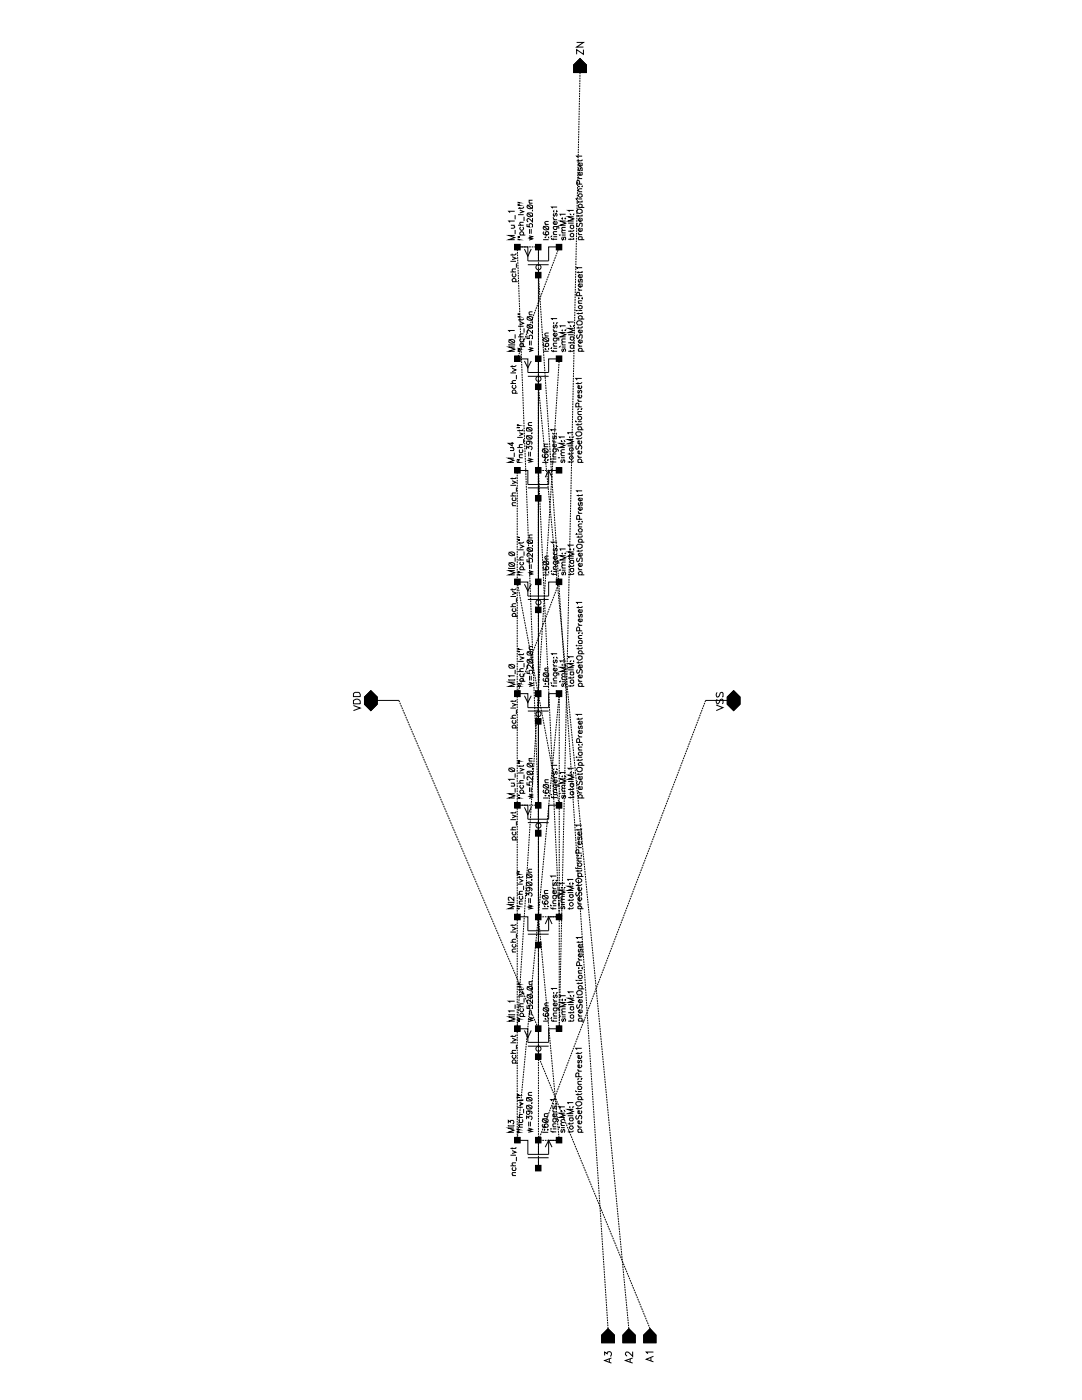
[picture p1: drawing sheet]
<svg xmlns="http://www.w3.org/2000/svg" width="216mm" height="279mm" viewBox="0 0 216 279" stroke-linecap="round" stroke-linejoin="round" font-family="sans-serif">
<g fill="none" stroke="#000" stroke-width=".2">
<path d="M115.1 8.5h1.3l-1.3 .9h1.3M115.7 11.7l1.3 1.3v1.5h-2.5v-1.5zM116.4 9.9v.9l-1.3-.9v.9M106.3 40h-.7v.4l.1 .2M115 39.7h.1zM115.4 37.3h.2zM115.4 35.2v.2l.3 .2M115.4 31.9v.4M115.4 39.7h.8M115.4 38.3h.8M115.4 35.6h.8M115.6 38.7h.4l.2 .2v.3a.39 .39 0 0 1-.6 .1 .39 .39 0 0 1 0-.6z"/>
<path d="M115.6 33.4l-.2 .3 .1 .3h.2l.1-.5h.4v.5h-.2M115.7 36.7l-.1-.6-.4-.1-.1 .7h1.1M116 34.4l.2 .1v.4l-.2 .1h-.4l-.2-.5 .3-.1v.6M116 32.5l.2 .1v.4a.38 .38 0 0 1-.6 .1 .38 .38 0 0 1 .1-.6v.7M116.1 37.3l.1-.1zM116.2 37.7h-.5l-.3 .1 .3 .5M116.2 31.8l-.2 .3h-.9M116.2 31.2h-1.1l.1 .2M101.9 54.3h1.1M101.9 52.2h1.1M101.9 45h.8M102.2 51.2l.8 .4-.8 .2"/>
<path d="M102.2 56.2h1.1M102.2 50.6v.4M102.4 56.2a.37 .37 0 0 1-.1-.5 .37 .37 0 0 1 .6 0 .37 .37 0 0 1-.1 .5M102.4 54.6a.37 .37 0 0 0-.1 .6 .37 .37 0 0 0 .6 0 .37 .37 0 0 0-.1-.6M102.4 45l.3 .4-.3 .2h-.5M102.7 48.8h1.1v1.1h-1.1zM102.7 47h-1.2l1.2 .4-1.2 .4h1.2M102.7 44.1h-1.2l.3 .3M102.7 42.2h-1.2l.3 .2M102.8 42.9v.9M102.8 45.9v.8M103 53.7h-.7l-.1 .2 .2 .4"/>
<path d="M103 50.5v.2l-.3 .2h-.8M103 52.6v.8M103.2 49.3h2.1v2.8h4.2v-2.8h2.1M103.4 47.8h.3M103.4 47.3h.3M103.4 40.9l.3 .1M103.4 40.4l.3 .1M103.4 45h1.1M103.4 42.8h1.1M103.7 41.9l.8 .3-.8 .3M103.7 46.9h1.1M103.7 41.3v.4"/>
<path d="M103.9 46.9a.37 .37 0 0 1-.1-.5 .37 .37 0 0 1 .6 0 .37 .37 0 0 1-.1 .5M103.9 45.3a.37 .37 0 0 0-.1 .6 .37 .37 0 0 0 .6 0 .37 .37 0 0 0-.1-.6M104.5 44.4h-.7l-.1 .3 .3 .3M104.5 41.2v.2l-.3 .2h-.8M104.6 43.3v.8M104.6 49.7l.7 1.4 .7-1.4M105.2 44.7v.5l.5 .1v-.6l.3-.1 .3 .2v.4l-.2 .2M105.2 42.5l1.1 .8M105.2 40.9l1.1 .8M105.2 41.1l.5-.2 .4 .1 .2 .1v.4a.56 .56 0 0 1-.7 .2 .56 .56 0 0 1-.4-.6zM105.3 52.8h4.2M105.4 42.5h.7l.2 .2v.4a.56 .56 0 0 1-.7 .2 .56 .56 0 0 1-.4-.6z"/>
<path d="M105.6 47.1l.7 .1-.7 .3 .7 .2-.7 .2M105.6 40.6h.7M105.7 45.7v1M106 45.7v1M106.3 43.5v.8l-.8-.7-.3 .3v.3l.2 .1M106.3 42l-.1 .1zM106.8 54.4h1.1v1.1h-1.1zM106.8 48.8h1.1v1.1h-1.1zM107.4 49.3v2.8M107.4 53.9v1M108.4 47.8h1.1M108.4 45.1l1.1 .8"/>
<path d="M108.5 45.3l.4-.2 .4 .1 .2 .1v.4a.56 .56 0 0 1-.7 .2 .56 .56 0 0 1-.3-.6zM108.5 46.2v.1a.51 .51 0 0 0 .4 .6 .51 .51 0 0 0 .6-.5l-.2-.2h-.3l-.2 .4 .3 .3M108.7 47.3h.2zM108.7 44.8h.8M109.4 47.3l.1 .1zM109.5 44.2h-.5l-.3 .2 .3 .4M110.1 47.5v.3h1.1M110.1 47.2h-.1zM110.4 45.2h1l.1 .4M110.4 43.3l.1 .4 .2 .2M110.4 46.8h.8M110.4 47.6v.3"/>
<path d="M110.4 47.2h.8M110.4 43.9h.8M110.5 42.1v.1zM110.6 45.2l-.2 .2 .2 .4h.4l.2-.2-.2-.4M110.6 42.6l-.2 .2 .2 .4 .3-.6 .2 .1 .1 .2-.2 .3M111 48.8h1.1v1.1h-1.1zM111 44.2l.2 .2-.2 .4h-.4l-.2-.4 .3-.2v.6M111.1 42.1v.1zM111.2 46.2h-.7l-.1 .3 .3 .3M111.2 41.3h-1.1l.1 .3M111.7 46.9l.1 .1zM112.1 46.9h.8"/>
<path d="M112.1 46.5h.8M112.2 43.5v.2zM112.3 47.3l-.2 .2 .2 .4 .2-.6h.3l.1 .4-.2 .2M112.7 43.6h.2zM112.9 46h-.7l-.1 .2 .2 .3M112.9 45.4h-.7l-.1 .2 .2 .4M112.9 44.1h-1.1l1.1 .4-1.1 .5h1.1M112.9 42.8h-1.1l.1 .2M113.4 44.5h1.1M113.8 46.7l.2-.1 .4 .1v.5h-.4l-.2-.1zM113.8 42.8h.1zM113.8 46v.3"/>
<path d="M113.8 47.6v.3M113.8 45h.7M114 45l-.2 .1v.4l.2 .1 .5-.1-.1-.5M114.4 42.8h.1zM114.5 47.5v.3h-1.1M114.5 45.9l-.2 .2h-.9M114.5 43.3h-1.1l1.1 .4-1.1 .4h1.1M114.5 42h-1.1l.2 .2M115.2 44.5l-.1 .3 .1 .4 .4-.2 .1-.5 .5 .1v.5l-.2 .1M115.2 41.8h.8l.2 .2v.4a.64 .64 0 0 1-.7 .2 .64 .64 0 0 1-.4-.5zM115.4 46.4l.2 .4h.1M115.4 57.5l.2 .4h.1"/>
<path d="M115.4 47.8h1.2M115.4 46.8h.8M115.4 40.1v.4M115.4 42.9v.4M115.4 54.2v.3M115.4 41.4h1.2M115.4 57.9h.8M115.5 59.4v.2zM115.6 47.8l-.2-.1 .2-.5 .6 .1v.5h-.2M115.6 41.4a.4 .4 0 0 1 0-.6 .4 .4 0 0 1 .6 .1v.3l-.2 .2M115.6 55.7l-.2 .3 .1 .3h.2l.1-.5h.4v.5h-.2M115.7 59l-.1-.7h-.5v.7h1.1"/>
<path d="M116 45.6h.2v.5a.38 .38 0 0 1-.6 .1 .38 .38 0 0 1 .1-.6v.6M116 43.5l.2 .2v.3a.38 .38 0 0 1-.6 .1 .38 .38 0 0 1 .1-.6v.7M116 56.6l.2 .1v.4a.38 .38 0 0 1-.6 .1 .38 .38 0 0 1 .1-.6v.7M116 54.8l.2 .1v.4a.38 .38 0 0 1-.6 .1 .38 .38 0 0 1 .1-.6v.7M116.2 42.8v.3h-1.1M116.2 40v.3h-1.1M116.2 59.4v.2zM116.2 54.1v.3h-1.1M116.2 53.4h-1.1l.1 .3M101.5 68.8h1.2M101.5 68.7v.2M101.5 67.7l1.2 .8"/>
<path d="M101.6 67.9a.56 .56 0 0 1 .7-.2 .56 .56 0 0 1 .3 .6 .56 .56 0 0 1-.7 .2 .56 .56 0 0 1-.3-.6zM101.9 76.5h1.1M101.9 74.4h1.1M102.2 73.5l.8 .3-.8 .4M102.2 72.9v.4M102.2 78.5h1.1M102.4 78.5a.37 .37 0 0 1-.1-.6 .37 .37 0 0 1 .6 0 .37 .37 0 0 1-.1 .6M102.4 76.9a.37 .37 0 0 0-.1 .5 .37 .37 0 0 0 .6 0 .37 .37 0 0 0-.1-.5M102.7 71h1.1v1.1h-1.1zM102.7 69.3h-1.2l1.2 .4-1.2 .4h1.2M102.7 66h-1.2l.3 .2M102.7 68.7v.2"/>
<path d="M102.8 66.7v.9M103 75.9h-.6l-.2 .2 .2 .4M103 72.9l-.3 .3h-.8M103 74.8v.9M103.2 71.6h2.1v2.7h4.2v-2.7h2.1M103.4 70.1h.3M103.4 69.6l.3 .1M103.4 63.2h.3M103.4 62.7h.3M103.4 67.2h1.1M103.4 65.1h1.1M103.7 64.2l.8 .3-.8 .4"/>
<path d="M103.7 63.6v.4M103.7 69.2h1.1M103.9 69.2a.37 .37 0 0 1-.1-.6 .37 .37 0 0 1 .6 0 .37 .37 0 0 1-.1 .6M103.9 67.6a.37 .37 0 0 0-.1 .5 .37 .37 0 0 0 .6 0 .37 .37 0 0 0-.1-.5M104.5 66.6h-.5l-.3 .2 .3 .4M104.5 63.6l-.3 .2h-.8M104.6 65.5v.9M104.6 72.1l.7 1.3 .7-1.3M105.2 67v.6h.5l-.1-.5 .2-.2 .5 .2v.5h-.2M105.2 64.8l1.1 .7M105.2 63.2l1.1 .7M105.2 64.9l.5-.1 .4 .1h.2v.5a.56 .56 0 0 1-.7 .2 .56 .56 0 0 1-.4-.7z"/>
<path d="M105.2 63.3l.5-.1h.4l.2 .1v.5a.56 .56 0 0 1-.7 .1 .56 .56 0 0 1-.4-.6zM105.3 75.1h4.2M105.6 69.3l.7 .2-.7 .3 .7 .1-.7 .3M105.6 62.8h.7M105.7 68v.9M106 68v.9M106.3 65.9v.6l-.8-.6-.3 .1v.3l.2 .2M106.3 64.3v.1zM106.3 62.2l-.7 .1v.4l.1 .1M106.8 76.6h1.1v1.1h-1.1zM106.8 71h1.1v1.1h-1.1zM107.4 71.6v2.7"/>
<path d="M107.4 76.2v.9M108.4 70.1h1.1M108.4 67.4l1.1 .8M108.5 67.6l.4-.2 .4 .1 .2 .1v.4a.56 .56 0 0 1-.7 .2 .56 .56 0 0 1-.3-.6zM108.5 68.5v.1a.51 .51 0 0 0 .4 .6 .51 .51 0 0 0 .6-.5l-.2-.2h-.3a.37 .37 0 0 0-.2 .4 .37 .37 0 0 0 .3 .3M108.7 67.1h.8M108.8 69.6l.1 .1h-.2zM109.5 69.6l-.1 .1zM109.5 66.5h-.5l-.3 .1 .3 .5M110.1 69.8l.1 .3h1M110.1 69.4l-.1 .1zM110.4 67.5l1.1 .1v.4"/>
<path d="M110.4 65.7v.2l.3 .2M110.4 64.4l.1 .1zM110.4 69.8v.5M110.4 69.1h.8M110.4 69.5h.8M110.4 66.1h.8M110.6 67.5l-.2 .1 .2 .5 .5-.1 .1-.4-.2-.1M110.6 64.9l-.2 .2 .1 .3h.2l.2-.5 .3 .2-.2 .3M111 71h1.1v1.1h-1.1zM111 66.5a.36 .36 0 0 1 .1 .5 .36 .36 0 0 1-.5 0 .36 .36 0 0 1 .1-.5v.6M111.1 64.4h.1M111.2 68.5h-.7l-.1 .3 .3 .3"/>
<path d="M111.2 63.6h-1.1l.1 .2M111.8 69.2l-.1 .1zM112.1 65.9l.1 .1zM112.1 69.3h.8M112.1 68.8h.8M112.3 69.6l-.2 .2 .1 .3h.2v-.3l.3-.2 .2 .2-.2 .4M112.7 65.9h.2zM112.9 68.2h-.7l-.1 .3 .2 .3M112.9 67.6h-.7l-.1 .4 .2 .2M112.9 66.4h-1.1l1.1 .4-1.1 .4h1.1M112.9 65h-1.1l.1 .3M113.4 66.8h1.1"/>
<path d="M113.8 69l.2-.2 .4 .1 .1 .5h-.7zM113.8 65l.1 .1zM113.8 68.2v.4M113.8 69.8v.5M113.8 67.2h.7M114 67.2l-.2 .2v.3l.2 .2 .5-.2-.1-.5M114.4 65.1l.1-.1zM114.5 69.8l-.2 .3h-.9M114.5 68.2v.2h-1.1M114.5 65.5h-1.1l1.1 .5-1.1 .4h1.1M114.5 64.3h-1.1l.2 .2M115 62h.1z"/>
<path d="M115.2 66.8l-.1 .3 .1 .5 .4-.3 .1-.5 .5 .1v.5l-.2 .2M115.2 64.1h.8l.2 .2v.4l-.3 .2h-.6l-.2-.4zM115.3 79.7v.2l.3 .2M115.3 76.3v.4M115.4 68.7l.2 .4h.1M115.4 62.4v.3M115.4 65.2v.3M115.4 70.1h1.2M115.4 69.1h.8M115.4 63.7h1.2M115.4 62h.8M115.4 60.5h.8"/>
<path d="M115.5 61.1l.2-.1 .5 .1v.4a.38 .38 0 0 1-.5 .1 .38 .38 0 0 1-.2-.5zM115.5 77.9l-.2 .1v.4l.2 .1 .2-.4 .2-.2 .2 .2-.2 .4M115.6 70.1l-.2-.2 .2-.4h.4l.2 .2v.3l-.2 .1M115.6 63.7a.4 .4 0 0 1 0-.6 .4 .4 0 0 1 .6 .1v.4l-.2 .1M115.9 78.8l.2 .2-.2 .4h-.4l-.2-.2v-.3l.3-.1v.6M115.9 77l.2 .1-.2 .5h-.4l-.2-.2v-.4h.3v.6M116 67.8l.2 .2v.3a.38 .38 0 0 1-.6 .1 .38 .38 0 0 1 .1-.6v.7M116 65.9l.2 .1v.3a.37 .37 0 0 1-.6 .1 .37 .37 0 0 1 0-.5h.1v.6M116.1 76.3l-.3 .2h-.9M116.1 75.5h-1.2l.2 .4M116.2 65.1v.3h-.2h-.9M116.2 62.3v.3h-1.1"/>
<path d="M116.2 60l-.8 .1 .1 .4h.2M101.8 89.3h.7M101.9 99h1.1M101.9 96.9h1.1M102.2 95.9l.8 .4-.8 .2M102.2 88.2v.8l-.8-.5h1.1M102.2 95.3v.4M102.3 89.3l.2 .3-.1 .3h-.6M102.4 99.3l-.2 .2 .2 .4 .5-.1 .1-.3-.2-.2M102.5 91.4h-1.1l1.1 .5-1.1 .4h1.1M102.6 90.3v.9M102.7 93.3h1.1v1.1h-1.1z"/>
<path d="M103 98.4h-.7l-.1 .2 .2 .4M103 95.2l-.1 .3h-1M103 97.3v.8M103.2 93.9h2.1v2.8h4.2v-2.8h2.1M103.2 89.3h1.1M103.2 87.3h1.1M103.3 92.2l.3 .1M103.3 91.8h.3M103.3 85.3h.3M103.3 84.8l.3 .1M103.6 86.4l.7 .2-.7 .4M103.6 91.4h.7"/>
<path d="M103.6 85.8v.3M103.7 89.7v.6h.4l.2-.1v-.4l-.2-.1M104.3 90.8h-.7v.4l.2 .2M104.3 88.7l-.7 .1v.4l.2 .1M104.3 85.7v.2h-1.1M104.5 87.6v.9M105.1 89.7v-.6l.4 .3 .1-.3h.4l.2 .4-.3 .2M105.1 87h.8h.2l.1 .4-.3 .2h-.7l-.1-.1zM105.1 85.5l.1-.2h.7l.3 .5-.3 .2h-.7l-.1-.1zM105.1 87l1.1 .6M105.1 85.3l1.1 .7M105.3 97.4h4.2"/>
<path d="M105.4 91.4l.8 .3-.8 .2 .8 .2-.8 .2M105.4 88.1a.34 .34 0 0 1 .3 .5 .34 .34 0 0 1-.6 0l.1-.5h.7l.3 .2-.2 .3M105.4 84.9h.8M105.5 90.2v.9M105.8 90.2v.9M106 86.4h.2zM106.2 84.3l-.7 .1-.1 .3 .2 .2M106.8 98.9h1.1v1.1h-1.1zM106.8 93.3h1.1v1.1h-1.1zM107.4 93.9v2.8M107.4 97.4v2.1M108.2 92.3h1.2"/>
<path d="M108.2 89.6l1.2 .7M108.3 89.7l.2-.1h.6l.2 .1a.57 .57 0 0 1-.4 .7 .57 .57 0 0 1-.7-.4zM108.4 90.7l-.1 .1a.57 .57 0 0 0 .4 .6 .57 .57 0 0 0 .7-.4 .38 .38 0 0 0-.3-.4 .38 .38 0 0 0-.5 .3 .38 .38 0 0 0 .4 .5M108.6 91.8h.1M108.6 89.2h.8M108.8 95.2l.7-1.3 .7 1.3M109.2 91.8h.2zM109.4 88.6h-.8v.5l.2 .1M109.9 91.9l.1 .3h1M109.9 91.7h.1M110.3 89.6h.9l.2 .2-.1 .3M110.3 87.8l.1 .4h.2"/>
<path d="M110.3 86.5l.1 .1zM110.3 92v.4M110.3 91.6h.7M110.3 91.2h.7M110.3 88.2h.7M110.4 89.6l-.1 .5 .3 .2 .4-.2v-.4l-.2-.1M110.4 87v.6l.2-.1 .1-.5h.3v.5l-.2 .1M110.8 88.6l.2 .1v.4l-.3 .1-.4-.1v-.4l.3-.1v.6M111 93.3h1.1v1.1h-1.1zM111 90.6l-.7 .1v.3l.2 .2M111 86.5l-.1 .1zM111 85.8h-1.1l.3 .2"/>
<path d="M111.5 91.4h.1zM111.9 91.4h.8M111.9 90.9h.8M112 88l.1 .1h-.2zM112.1 91.8l-.2 .1 .1 .4 .3-.1 .1-.4h.2l.1 .3-.2 .2M112.6 88l.1 .1zM112.7 90.3h-.5l-.3 .2 .3 .4M112.7 89.7h-.5l-.3 .2 .3 .4M112.7 88.5h-1.1l1.1 .4-1.1 .4h1.1M112.7 87.2h-1.1l.2 .3M113.3 89h1.1M113.6 87.2l.1 .1z"/>
<path d="M113.6 90.3v.5M113.6 92v.4M113.6 89.4h.8M113.8 91h.4a.37 .37 0 0 1 .1 .6 .37 .37 0 0 1-.6 0 .37 .37 0 0 1 .1-.6zM113.8 89.4l-.2 .2 .2 .4 .5-.1 .1-.3-.2-.2M114.3 87.2h.1M114.4 91.9l-.1 .3h-1M114.4 90.3l-.3 .3h-.8M114.4 87.7h-1.1l1.1 .4-1.1 .5h1.1M114.4 86.4h-1.1l.2 .2M114.9 86.4l.2-.2h.6a.43 .43 0 0 1 .4 .5 .43 .43 0 0 1-.5 .3h-.5zM114.9 84.1v.1z"/>
<path d="M115.1 88.9l-.2 .3 .2 .5 .3-.2 .2-.5 .1-.1h.2l.2 .3-.2 .5M115.3 90.8v.3l.3 .2M115.3 81.6h.1M115.3 92.3h1.1M115.3 91.3h.8M115.3 84.5v.4M115.3 87.4v.3M115.3 85.8h1.1M115.3 84.2h.8M115.3 82.7h.8M115.3 80.1h.8M115.4 98.7v.4"/>
<path d="M115.5 92.3l-.2-.1v-.4a.39 .39 0 0 1 .6-.1 .39 .39 0 0 1 0 .6M115.5 85.8l-.2-.1v-.4l.2-.1h.4l.2 .2-.2 .4M115.5 81.2v-.7h-.5l-.1 .7h1.2M115.9 90l.2 .2-.2 .4h-.4l-.2-.2v-.3l.3-.1v.6M115.9 88a.4 .4 0 0 1 0 .6 .4 .4 0 0 1-.6-.1v-.4l.3-.1v.6M115.9 81.6h.2zM116 99.4l.2 .1v.3a.37 .37 0 0 1-.6 .2 .37 .37 0 0 1 0-.6h.1v.6M116.1 87.3l-.3 .2h-.9M116.1 84.5l-.3 .3h-.9M116.1 82.1l-.8 .1v.3l.2 .2M116.2 98.6v.3h-1.1M116.2 98h-1.1l.1 .2"/>
<path d="M101.5 113.3v.2M101.5 113.5h1.2M101.5 112.3l1.2 .7M101.5 110.2l1.2 .7M101.6 112.4a.56 .56 0 0 1 .7-.2 .56 .56 0 0 1 .3 .7l-.2 .1h-.6l-.3-.3zM101.6 110.3a.56 .56 0 0 1 .7-.2 .56 .56 0 0 1 .3 .6 .56 .56 0 0 1-.7 .2 .56 .56 0 0 1-.3-.6zM101.9 119h1.1M102.2 118l.8 .4-.8 .3M102.2 117.4v.5M102.2 100.9h.8M102.7 115.6h1.1v1.1h-1.1zM102.7 113.9h-1.2l1.2 .4-1.2 .4h1.2"/>
<path d="M102.7 113.3v.2M102.8 111.3v.8M103 117.4l-.3 .3h-.8M103 100.3h-.7l-.1 .4 .2 .2M103 119.4v.8M103.2 116.2h2.1v2.8h4.2v-2.8h2.1M103.4 114.6l.3 .1M103.4 114.1l.3 .1M103.4 107.8h.3M103.4 107.3h.3M103.4 111.8h1.1M103.4 109.7h1.1"/>
<path d="M103.7 108.7l.8 .4-.8 .3M103.7 108.2v.3M103.7 113.7h1.1M103.9 113.7l-.2-.2 .2-.4h.4l.2 .3-.2 .3M103.9 112.2a.34 .34 0 0 0 0 .5 .34 .34 0 0 0 .4 0 .34 .34 0 0 0 0-.5M104.5 111.2h-.5l-.3 .1 .3 .5M104.5 108.1l-.3 .3h-.8M104.6 110.1v.8M104.6 116.6l.7 1.3 .7-1.3M105.2 111.6v.5l.5 .1-.1-.6 .4-.2 .3 .2v.5l-.2 .1M105.2 109.3l1.1 .8M105.2 107.8l1.1 .7"/>
<path d="M105.2 109.5l.5-.2 .4 .1 .2 .1v.4a.56 .56 0 0 1-.7 .2 .56 .56 0 0 1-.4-.6zM105.2 107.9l.9-.1 .2 .1v.4l-.2 .2h-.7l-.2-.3zM105.3 119.6h4.2M105.6 113.9l.7 .2-.7 .2 .7 .3-.7 .1M105.6 107.4h.7M105.7 112.6v.9M106 112.6v.9M106.2 108.9l.1 .1zM106.3 110.4v.8l-.8-.8-.3 .3v.3l.2 .1M106.3 106.8h-.7v.4l.1 .2M106.8 115.6h1.1v1.1h-1.1zM107.4 116.2v2.8"/>
<path d="M108.4 112.3l.2-.3h.7l.2 .2v.4l-.9 .1-.1-.1zM108.4 114.7h1.1M108.4 112l1.1 .7M108.5 113.1l-.1 .4 .2 .2h.7l.2-.2v-.3a.34 .34 0 0 0-.6 0 .34 .34 0 0 0 .2 .5M108.7 111.6h.8M108.8 114.1v.2zM109.5 114.1v.2zM109.5 111h-.5l-.3 .2 .3 .4M110 114h.1v.1zM110.1 114.4l.1 .2h1M110.4 112h.9l.2 .2v.3M110.4 110.2v.2l.3 .3"/>
<path d="M110.4 114.4v.4M110.4 114h.8M110.4 113.6h.8M110.4 110.7h.8M110.5 109l-.1 .1zM110.6 112a.37 .37 0 0 0-.1 .6 .37 .37 0 0 0 .6 0 .37 .37 0 0 0-.1-.6M110.6 109.5l-.2 .1 .1 .4 .2-.1 .1-.4h.3l.1 .3-.2 .2M111 115.6h1.1v1.1h-1.1zM111 111a.36 .36 0 0 1 .1 .6 .36 .36 0 0 1-.6 0 .36 .36 0 0 1 .2-.6v.7M111.1 109l.1 .1zM111.2 113h-.5l-.3 .2 .3 .4M111.2 108.2h-1.1l.1 .3"/>
<path d="M111.7 113.8l.1-.1v.2zM112.1 110.4l.1 .1zM112.1 113.8h.8M112.1 113.4h.8M112.3 114.1l-.2 .3 .1 .3h.2l.2-.6 .3 .3-.2 .3M112.7 110.4h.2zM112.9 112.8h-.6l-.2 .1 .2 .5M112.9 112.2h-.6l-.2 .2 .2 .4M112.9 110.9h-1.1l1.1 .4-1.1 .5h1.1M112.9 109.6h-1.1l.1 .3M113.4 111.4h1.1M113.8 113.5h.6l.1 .5-.5 .1-.2-.1z"/>
<path d="M113.8 109.6v.1zM113.8 112.8v.3M113.8 114.4v.4M113.8 111.8h.7M114 111.8l-.2 .1v.4l.2 .1h.4v-.6M114.4 109.6h.1v.1zM114.5 114.4l-.2 .2h-.9M114.5 112.7v.2l-.2 .1h-.9M114.5 110.2h-1.1l1.1 .4-1.1 .4h1.1M114.5 108.8h-1.1l.2 .3M115 106.6h.1zM115.1 108.9l.2-.3h.6l.3 .2v.4a.6 .6 0 0 1-.7 .3 .6 .6 0 0 1-.4-.6z"/>
<path d="M115.2 111.3l-.1 .3 .1 .5 .3-.1 .3-.7 .4 .1v.6l-.2 .1M115.4 113.3v.2l.3 .2M115.4 104.1h.2zM115.4 102l.1 .4h.2M115.4 106.9v.4M115.4 109.7v.5M115.4 114.7h1.2M115.4 113.7h.8M115.4 108.2h1.2M115.4 106.6h.8M115.4 105.2h.8M115.4 102.4h.8"/>
<path d="M115.6 114.7a.4 .4 0 0 1 0-.6 .4 .4 0 0 1 .6 .1v.4l-.2 .1M115.6 108.2l-.2-.2 .2-.4h.4l.2 .2v.3l-.2 .1M115.6 105.6l.2-.1 .4 .2v.3l-.2 .2h-.4l-.2-.3zM115.6 100.3l-.2 .2 .2 .4 .1-.1 .1-.5h.4v.5l-.2 .1M115.7 103.6l-.1-.7h-.5v.7h1.1M116 112.4l.2 .1v.4l-.2 .1h-.4l-.2-.4 .3-.2v.6M116 110.4l.2 .1v.3l-.2 .2h-.4l-.2-.4 .3-.2v.6M116 101.2l.2 .1v.4a.38 .38 0 0 1-.6 .1 .38 .38 0 0 1 .1-.6v.7M116.1 104.1h.1zM116.2 109.7l-.2 .3h-.9M116.2 106.8v.3l-.2 .1h-.9M116.2 104.6h-.5l-.3 .1 .3 .5"/>
<path d="M70.5 139.8a.82 .82 0 0 1 1.4 .2v.5h-1.4zM70.7 138.3l.8-.1a.76 .76 0 0 1 .4 .8h-1.4v-.6zM72.7 139.1l1.3-1.3 1.3 1.3v1.4l-1.3 1.3-1.3-1.3zM74 137.8l1.3 1.3v1.4l-1.3 1.3-1.3-1.3v-1.4zM74 139.8h5.6M101.5 135.6v.2M101.5 135.7h1.2M101.5 132.6l1.2 .7M101.6 132.8a.56 .56 0 0 1 .7-.2 .56 .56 0 0 1 .3 .6l-.2 .1h-.6l-.3-.3zM101.9 121.1h1.1M102.2 139.8v.3M102.2 123h1.1"/>
<path d="M102.4 123l-.2-.1 .2-.5h.4l.2 .3-.2 .3M102.4 121.4a.37 .37 0 0 0-.1 .6 .37 .37 0 0 0 .6 0 .37 .37 0 0 0-.1-.6M102.7 137.8h1.1v1.2h-1.1zM102.7 136.1h-1.2l1.2 .5-1.2 .4h1.2M102.7 134.9h-1.2l.3 .2M102.7 135.6v.2M102.8 133.7v.8M103 120.5h-.6l-.2 .1 .2 .5M103 139.7l-.1 .3h-1M103.2 138.4h2.1v2.8h4.2v-2.8h2.1M103.4 136.9l.3 .1M103.4 136.4l.3 .1"/>
<path d="M103.4 130h.3M103.4 129.5l.3 .1M103.4 134h1.1M103.4 132h1.1M103.7 131.1l.8 .2-.8 .4M103.7 130.5v.3M103.7 136h1.1M103.9 136a.34 .34 0 0 1 0-.5 .34 .34 0 0 1 .4 0 .34 .34 0 0 1 0 .5M103.9 134.5l-.2 .1 .2 .4h.4l.2-.2-.2-.3M104.5 133.4h-.5l-.3 .2 .3 .4M104.5 130.4l-.1 .2h-1M104.6 132.3v.9"/>
<path d="M104.6 138.9l.7 1.3 .7-1.3M105.2 133.9v.5l.5 .1-.1-.6h.7v.5l-.2 .1M105.2 131.6l1.1 .7M105.2 130l1.1 .7M105.2 131.7l.5-.1 .4 .1h.2v.5l-.2 .1h-.7l-.2-.3zM105.4 130h.7l.2 .2v.4h-1.1v-.3zM105.6 136.1l.7 .3-.7 .2 .7 .2-.7 .2M105.6 129.6h.7M105.7 134.9v.9M106 134.9v.9M106.2 131.1l.1 .1zM106.3 132.7v.7l-.6-.6h-.5v.4l.2 .1"/>
<path d="M106.3 129l-.7 .1v.4l.1 .1M106.8 121.2h1.1v1.1h-1.1zM106.8 137.8h1.1v1.2h-1.1zM107.4 120.7v1.1M107.4 138.4v2.8M108.4 137h1.1M108.4 134.3l1.1 .7M108.5 135.4l-.1 .3 .2 .3 .9-.1v-.4a.34 .34 0 0 0-.6-.1 .34 .34 0 0 0 .2 .6M108.6 134.3h.7l.2 .2v.4a.56 .56 0 0 1-.7 .2 .56 .56 0 0 1-.3-.6zM108.7 133.9h.8M108.8 136.4v.2zM109.5 136.4v.2z"/>
<path d="M109.5 133.3h-.7l-.1 .3 .3 .3M110 136.3l.1 .1zM110.1 136.7l.1 .2h1M110.4 134.3h.9l.2 .2v.3M110.4 132.5v.2l.3 .2M110.4 136.7v.4M110.4 136.3h.8M110.4 135.9h.8M110.4 132.9h.8M110.5 131.2l-.1 .1zM110.6 134.3a.37 .37 0 0 0-.1 .5 .37 .37 0 0 0 .6 0 .37 .37 0 0 0-.1-.5M110.6 131.7l-.2 .2 .2 .4 .2-.6h.3l.1 .4-.2 .2"/>
<path d="M111 137.8h1.1v1.2h-1.1zM111 133.3a.35 .35 0 0 1 0 .5 .35 .35 0 0 1-.5 0 .35 .35 0 0 1 0-.5h.2v.6M111.1 131.2l.1 .1zM111.2 135.3h-.5l-.3 .2 .3 .4M111.2 130.5h-1.1l.1 .2M111.8 136v.1zM112.1 136.1h.8M112.1 135.6h.8M112.2 132.7l-.1 .1zM112.3 136.4l-.2 .3 .1 .3h.2l.2-.6 .3 .3-.2 .3M112.8 132.7l.1 .1h-.2zM112.9 135l-.7 .1-.1 .3 .2 .2"/>
<path d="M112.9 134.5h-.6l-.2 .1 .2 .4M112.9 133.2h-1.1l1.1 .4-1.1 .4h1.1M112.9 131.9h-1.1l.1 .3M113.4 133.7h1.1M113.8 131.9h.1M113.8 135v.5M113.8 136.7v.4M113.8 134.1h.7M114 135.7h.4v.6l-.4 .1-.2-.2v-.3zM114 134.1l-.2 .1v.4l.2 .1 .5-.1-.1-.5M114.4 131.9l.1 .1zM114.5 136.7l-.2 .2h-.9"/>
<path d="M114.5 135l-.2 .3h-.9M114.5 132.4h-1.1l1.1 .4-1.1 .5h1.1M114.5 131.1h-1.1l.2 .2M115 128.9h.1zM115.2 133.6l-.1 .3 .1 .5 .4-.2 .2-.6 .4 .2v.5l-.2 .1M115.2 131l.7-.1 .3 .2v.4a.53 .53 0 0 1-.8 .2 .53 .53 0 0 1-.2-.7zM115.4 135.6v.1l.3 .3M115.4 128l.4-.2 .4 .1v.5h-.6zM115.4 126.3h.2zM115.4 124.4v.1l.3 .3M115.4 121v.4M115.4 129.2v.4"/>
<path d="M115.4 132v.4M115.4 137h1.2M115.4 136h.8M115.4 130.5h1.2M115.4 128.9h.8M115.4 127.4h.8M115.4 124.8h.8M115.6 137a.4 .4 0 0 1 0-.6 .4 .4 0 0 1 .6 .1v.3l-.2 .2M115.6 130.5l-.2-.2 .2-.4h.4l.2 .1v.4l-.2 .1M115.6 122.6l-.2 .2 .2 .4 .1-.1 .1-.4h.4v.4l-.2 .1M115.7 125.9l-.1-.7-.4-.1-.1 .3v.5h1.1M116 134.7l.2 .1v.3l-.2 .2h-.4l-.2-.4 .3-.2v.6"/>
<path d="M116 132.7l.2 .1v.4a.38 .38 0 0 1-.6 .1 .38 .38 0 0 1 .1-.6v.6M116 123.5l.2 .1v.4a.37 .37 0 0 1-.6 .1 .37 .37 0 0 1 0-.6h.1v.6M116 121.7l.2 .1v.3l-.2 .2h-.4l-.2-.5 .3-.1v.6M116.1 126.3l.1 .1zM116.2 132l-.2 .2h-.9M116.2 129.2l-.2 .3h-.9M116.2 126.8h-.5l-.3 .2 .3 .4M116.2 121l-.2 .2h-.9M116.2 120.2h-1.1l.1 .4M140.8 139.8h5.6M143.1 139.5l-.2 .4 .2 .6 .4-.3 .2-.5 .2-.2 .4 .2v.6l-.2 .2M143.1 138.2l-.2 .3 .2 .6 .3-.1 .3-.7 .2-.1 .4 .1v.7l-.2 .1"/>
<path d="M146.4 137.8l1.3 1.3v1.4l-1.3 1.3-1.3-1.3v-1.4zM70.5 140.8l1.4 .5-1.4 .5M101.5 153.2l1.2 .8M101.6 153.4a.56 .56 0 0 1 .7-.2 .56 .56 0 0 1 .3 .6 .56 .56 0 0 1-.7 .2 .56 .56 0 0 1-.3-.6zM101.9 143.3h1.1M101.9 141.3h1.1M101.9 156.3h.8M102.2 140.4l.8 .2-.8 .4M102.2 145.3h1.1M102.4 145.3a.34 .34 0 0 1-.1-.5 .34 .34 0 0 1 .5 0 .34 .34 0 0 1 0 .5M102.4 143.8l-.2 .1 .2 .5h.4l.2-.3-.2-.3M102.4 156.3l.3 .3-.1 .3h-.7"/>
<path d="M102.7 158.4h-1.2l1.2 .4-1.2 .5h1.2M102.7 155.5h-1.2l.3 .3M102.8 154.3v.9M102.8 157.3v.9M103 142.7h-.6l-.2 .2 .2 .4M103 141.6v.9M103.4 159.2l.3 .1M103.4 158.7h.3M103.4 152.3h.3M103.4 151.8l.3 .1M103.4 156.3h1.1M103.4 154.3h1.1"/>
<path d="M103.7 153.3l.8 .3-.8 .3M103.7 152.7v.4M103.7 158.3h1.1M103.9 158.3a.37 .37 0 0 1-.1-.5 .37 .37 0 0 1 .6 0 .37 .37 0 0 1-.1 .5M103.9 156.7l-.2 .2 .2 .4h.4l.2-.2-.2-.4M104.5 155.8h-.7l-.1 .2 .3 .3M104.5 152.7l-.1 .2h-1M104.6 154.6v.8M105.2 156.1v.5l.5 .1v-.7h.4l.2 .2v.4l-.2 .1M105.2 153.9l1.1 .7M105.2 152.3l1.1 .8M105.2 154h1.1v.5l-.9 .1a.36 .36 0 0 1-.2-.6z"/>
<path d="M105.2 152.5l.2-.2h.7l.2 .2v.4a.56 .56 0 0 1-.7 .2 .56 .56 0 0 1-.4-.6zM105.3 141.9h4.2M105.6 158.5l.7 .2-.7 .2 .7 .2-.7 .2M105.6 151.9h.7M105.7 157.1v1M106 157.1v1M106.3 154.9v.8l-.7-.7h-.4v.4l.2 .2M106.3 153.4l-.1 .1zM106.3 151.4h-.7v.4l.1 .1M106.8 143.4h1.1v1.1h-1.1zM107.4 143v1M108.4 159.3h1.1"/>
<path d="M108.4 156.5l1.1 .8M108.5 156.7l.4-.2 .4 .1 .2 .1v.4a.56 .56 0 0 1-.7 .2 .56 .56 0 0 1-.3-.6zM108.5 157.6v.1a.56 .56 0 0 0 .3 .7 .56 .56 0 0 0 .7-.2v-.5a.37 .37 0 0 0-.6 .1 .37 .37 0 0 0 .2 .5M108.7 158.7h.2zM108.7 156.2h.8M109.4 158.7l.1 .1zM109.5 155.6h-.7l-.1 .3 .3 .3M110 158.6l.1 .1zM110.1 158.9v.3h1.1M110.4 156.6h1l.1 .5M110.4 154.8l.2 .4h.1M110.4 159v.3"/>
<path d="M110.4 158.6h.8M110.4 158.2h.8M110.4 155.2h.8M110.5 153.5l-.1 .1zM110.6 156.6a.34 .34 0 0 0-.1 .5 .34 .34 0 0 0 .5 0 .34 .34 0 0 0 0-.5M110.6 154l-.2 .2 .2 .4 .2-.6h.3l.1 .3-.2 .3M111 155.6l.2 .2-.2 .4h-.4l-.2-.4 .1-.2h.2v.6M111.1 153.5l.1 .1zM111.2 157.6h-.5l-.3 .1 .3 .5M111.2 152.7h-1.1l.1 .3M111.7 158.3l.1 .1zM112.1 158.3h.8"/>
<path d="M112.1 157.9h.8M112.2 154.9l-.1 .1zM112.3 158.7l-.2 .2 .2 .4 .2-.6h.3l.1 .4-.2 .2M112.7 155h.2zM112.9 157.3h-.6l-.2 .2 .2 .4M112.9 156.7h-.6l-.2 .2 .2 .4M112.9 155.4h-1.1l1.1 .5-1.1 .4h1.1M112.9 154.2h-1.1l.1 .2M113.4 156h1.1M113.8 154.2h.1M113.8 157.3v.4M113.8 159v.3"/>
<path d="M113.8 156.4h.7M114 158h.4v.6l-.4 .1-.2-.2v-.3zM114 156.4l-.2 .1v.4l.2 .2 .5-.2-.1-.5M114.4 154.2l.1 .1zM114.5 158.9v.3h-1.1M114.5 157.3l-.2 .3h-.9M114.5 154.7h-1.1l1.1 .4-1.1 .4h1.1M114.5 153.3h-1.1l.2 .3M115 151.1h.1zM115.1 153.3l.2-.1h.6l.3 .1v.5a.55 .55 0 0 1-.7 .2 .55 .55 0 0 1-.4-.7zM115.2 155.9l-.1 .3 .1 .4 .4-.1 .2-.6 .4 .1v.5l-.2 .1M115.4 157.8v.2l.3 .2"/>
<path d="M115.4 148.7h.2zM115.4 146.6v.2l.3 .3M115.4 143.3v.4M115.4 151.5v.4M115.4 154.3v.4M115.4 159.3h1.2M115.4 158.2h.8M115.4 152.7h1.2M115.4 151.1h.8M115.4 149.7h.8M115.4 147.1h.8M115.6 159.3a.4 .4 0 0 1 0-.6 .4 .4 0 0 1 .6 0v.5l-.2 .1"/>
<path d="M115.6 152.7a.33 .33 0 0 1-.1-.4 .33 .33 0 0 1 .5-.1l.2 .1v.4h-.2M115.6 150.1l.6 .1v.4a.39 .39 0 0 1-.6 .1 .39 .39 0 0 1 0-.6zM115.6 144.9l-.2 .2 .2 .4 .1-.1 .1-.5h.4v.5l-.2 .1M115.7 148.2l-.1-.7-.4-.1-.1 .3v.5h1.1M116 157l.2 .1v.4l-.2 .1h-.4l-.2-.5 .3-.1v.6M116 154.9l.2 .1v.4a.38 .38 0 0 1-.6 .1 .38 .38 0 0 1 .1-.6v.7M116 145.8l.2 .1v.3l-.2 .2h-.4l-.2-.4 .3-.2v.6M116 143.9l.2 .1v.4l-.2 .1h-.4l-.2-.4 .3-.2v.6M116.1 148.7l.1-.1zM116.2 154.3v.2h-1.1M116.2 151.5l-.2 .2h-.9M116.2 149.1h-.5l-.3 .2 .3 .4"/>
<path d="M116.2 143.3l-.2 .2h-.9M116.2 142.6h-1.1l.1 .2M142.9 140.7l1.4 .5-1.4 .6M101.9 165.6h1.1M101.9 163.6h1.1M102.2 162.6l.8 .3-.8 .3M102.2 162.1v.3M102.2 167.6h1.1M102.4 167.6a.37 .37 0 0 1-.1-.5 .37 .37 0 0 1 .6 0 .37 .37 0 0 1-.1 .5M102.4 166l-.2 .2 .2 .4h.4l.2-.2-.2-.4M102.5 179v.7l-.6-.6h-.4l-.1 .5 .3 .1M102.7 160.2h1.1v1.1h-1.1z"/>
<path d="M103 165.1h-.7l-.1 .3 .2 .2M103 162l-.1 .2h-1M103 163.9v.9M103.2 160.7h2.1v2.8h4.2v-2.8h2.1M103.2 178.5h1.1M103.2 176.4h1.1M103.3 174.4l.3 .1M103.3 174h.3M103.6 175.4l.7 .4-.7 .3M103.6 174.8v.5M103.7 178.8l-.1 .5 .3 .2 .4-.2v-.3l-.2-.2M104.3 179.8l-.7 .1v.4l.2 .1"/>
<path d="M104.3 177.9l-.7 .1v.3l.2 .2M104.3 174.8l-.2 .3h-.9M104.5 176.8v.8M104.6 161.1l.7 1.5 .7-1.5M105.1 178.8v-.6l.4 .4v-.4a.4 .4 0 0 1 .6 .1 .4 .4 0 0 1-.2 .6M105.1 176.2a.56 .56 0 0 1 .6-.2 .56 .56 0 0 1 .4 .6l-.4 .2-.5-.1-.1-.1zM105.1 174.6a.56 .56 0 0 1 .6-.2 .56 .56 0 0 1 .4 .6l-.4 .2-.5-.1-.1-.1zM105.1 176l1.1 .8M105.1 174.4l1.1 .8M105.3 164.2h4.2M105.4 177.1l.3 .4-.1 .3-.5-.1v-.4a.56 .56 0 0 1 .6-.2 .56 .56 0 0 1 .4 .6l-.1 .1M105.4 174.1h.8"/>
<path d="M105.5 179.2v1.1M105.8 179.2v1.1M106.1 175.5v.2zM106.2 173.5l-.7 .1-.1 .2 .2 .3M106.8 165.7h1.1v1.2h-1.1zM106.8 160.2h1.1v1.1h-1.1zM107.4 160.7v2.8M107.4 165.3v1M108.2 178.6l1.2 .8M108.3 178.8a.56 .56 0 0 1 .7-.2 .56 .56 0 0 1 .3 .6l-.2 .2h-.6l-.3-.3zM108.4 179.8l-.2 .3 .3 .3h.7a.37 .37 0 0 0 .1-.5 .37 .37 0 0 0-.6 0 .37 .37 0 0 0 .1 .5h.2M108.6 178.3h.8"/>
<path d="M109.4 177.7l-.8 .1v.3l.2 .2M110.3 178.7h.9l.2 .3-.1 .2M110.3 177v.2l.3 .2M110.3 175.7h.1M110.3 177.4h.7M110.4 178.7l-.1 .5 .3 .2 .4-.2v-.4l-.2-.1M110.4 176.1l-.1 .6h.3l.2-.6 .2 .1v.5h-.2M110.8 177.7l.2 .1v.4l-.3 .2-.4-.2v-.4l.3-.1v.7M110.9 175.7l.1 .1zM111 160.2h1.1v1.1h-1.1zM111 179.7l-.7 .1v.4l.2 .1M111 174.8h-1.1l.3 .3"/>
<path d="M111.9 177.1h.2zM112.6 177.1h.1M112.7 179.5h-.7l-.1 .3 .3 .3M112.7 178.9h-.5l-.3 .2 .3 .4M112.7 177.6h-1.1l1.1 .5-1.1 .4h1.1M112.7 176.3h-1.1l.2 .2M113.3 178.1h1.1M113.6 176.4l.1-.1v.1zM113.6 179.5v.3M113.6 178.6h.8M113.8 178.6a.34 .34 0 0 0 0 .5 .34 .34 0 0 0 .4 0 .34 .34 0 0 0 0-.5M114.3 176.3v.1z"/>
<path d="M114.4 179.4l-.1 .3h-1M114.4 176.9h-1.1l1.1 .4-1.1 .4h1.1M114.4 175.5h-1.1l.2 .3M114.9 173.2l.1 .1zM115 175.5a.6 .6 0 0 1 .7-.2 .6 .6 0 0 1 .4 .6l-.4 .2h-.6l-.2-.2zM115.1 178.1l-.2 .2 .2 .5 .2-.1 .2-.5 .2-.1h.2l.2 .2-.2 .5M115.3 179.9v.4l.3 .1M115.3 172.4a.39 .39 0 0 1 .6-.1 .39 .39 0 0 1 0 .6h-.4l-.2-.2zM115.3 170.7v.2zM115.3 168.7v.3l.3 .2M115.3 165.4v.4M115.3 173.7v.3"/>
<path d="M115.3 176.4v.5M115.3 174.9h1.1M115.3 173.3h.8M115.3 171.9h.8M115.3 169.2h.8M115.5 174.9l-.2-.1v-.4a.39 .39 0 0 1 .6-.1 .39 .39 0 0 1 0 .6M115.5 170.3v-.6l-.4-.1-.2 .2v.5h1.2M115.5 167h-.2v.6h.2l.2-.5 .3-.1 .1 .4-.2 .2M115.9 179.1a.4 .4 0 0 1 0 .6 .4 .4 0 0 1-.6-.1v-.4l.3-.1v.6M115.9 177.1l.2 .2-.2 .4h-.4l-.2-.2v-.3l.3-.1v.6M115.9 167.9a.4 .4 0 0 1 0 .6 .4 .4 0 0 1-.6-.1v-.3l.3-.2v.7M115.9 166a.4 .4 0 0 1 0 .6 .4 .4 0 0 1-.6-.1v-.3l.3-.2v.7"/>
<path d="M116 170.7v.2zM116.1 176.4l-.3 .3h-.9M116.1 173.6l-.1 .2h-1.1M116.1 171.3h-.8v.4l.2 .2M116.1 165.4l-.1 .2h-1.1M116.1 164.7h-1.2l.2 .2M101.4 180.1h1.1M101.4 180v.3M101.9 188h1.1M101.9 186h1.1M102.2 185l.8 .3-.8 .4M102.2 184.5v.3"/>
<path d="M102.2 190h.8M102.4 188.5a.34 .34 0 0 0-.1 .5 .34 .34 0 0 0 .5 0 .34 .34 0 0 0 0-.5M102.5 180.5h-1.1l1.1 .4-1.1 .5h1.1M102.5 180v.3M102.7 182.5h1.1v1.1h-1.1zM102.7 199.8h-1.2l.3 .3M103 189.4h-.6l-.2 .2 .1 .3 .1 .1M103 187.5h-.6l-.2 .1 .2 .4M103 184.4l-.3 .3h-.8M103 186.4v.8M103.2 183h2.1v2.8h4.2v-2.8h2.1M103.3 181.4h.3"/>
<path d="M103.3 180.8l.3 .1M103.4 196.8l.3 .1M103.4 196.3l.3 .1M103.4 198.8h1.1M103.6 180.4h.7M103.7 197.9l.8 .3-.8 .3M103.7 197.3v.4M104.5 197.3l-.3 .2h-.8M104.6 199.2v.9M105.2 198.5l1.1 .7M105.2 196.8l1.1 .8M105.2 198.6l.5-.1h.4l.2 .1v.5a.56 .56 0 0 1-.7 .1 .56 .56 0 0 1-.4-.6z"/>
<path d="M105.2 197l.5-.2 .4 .1 .2 .1v.4a.56 .56 0 0 1-.7 .2 .56 .56 0 0 1-.4-.6zM105.3 186.4h4.2M105.4 180.6l.8 .2-.8 .2 .8 .3-.8 .1M105.6 196.5h.7M106.3 199.5v.7l-.8-.6-.3 .2v.4h.2M106.3 198v.1zM106.3 195.9h-.7v.4l.1 .2M106.8 188h1.1v1.1h-1.1zM106.8 182.5h1.1v1.1h-1.1zM107.4 183v2.8M107.4 186.4v2.2M108.2 181.4h1.2"/>
<path d="M108.6 180.8l.1 .1zM108.8 184.4l.7-1.4 .7 1.4M109.3 180.8l.1 .1h-.2zM109.9 181.1l.3 .3h.8M109.9 180.7v.1zM110.3 181.1v.4M110.3 180.8h.7M110.3 180.3h.7M110.4 199.4l.3 .4M110.4 198.1l.1 .1zM110.4 199.8h.8M110.6 198.5l-.2 .5 .2 .1 .4-.6 .2 .3-.2 .3"/>
<path d="M111 182.5h1.1v1.1h-1.1zM111.1 198.1h.1M111.2 197.3h-1.1l.1 .2M111.6 180.4l-.1 .1zM111.9 180.5h.8M111.9 180.1h.8M112.1 180.8l-.2 .5 .2 .1 .4-.6 .2 .3-.2 .3M112.2 199.5v.1zM112.8 199.5v.1zM112.9 198.7h-1.1l.1 .3M113.6 181.1v.4M113.8 198.7l.1 .1z"/>
<path d="M114.4 198.8l.1-.1zM114.4 181.1l-.3 .3h-.8M114.5 199.2h-1.1l1.1 .4-1.1 .5h1.1M114.5 198h-1.1l.2 .2M115 195.7h.1zM115.2 197.8h.8l.2 .2v.4l-.3 .1h-.6l-.2-.3zM115.3 181.4h1.1M115.3 180.4h.8M115.4 191.2v.1l.3 .3M115.4 187.9v.3M115.4 196.1v.3M115.4 198.9v.3"/>
<path d="M115.4 197.4h1.2M115.4 195.7h.8M115.4 194.2h.8M115.4 191.6h.8M115.5 193.1v.2zM115.5 181.4l-.2-.1v-.4a.37 .37 0 0 1 .6-.1 .37 .37 0 0 1 0 .6M115.6 197.4a.4 .4 0 0 1 0-.6 .4 .4 0 0 1 .6 0v.5l-.2 .1M115.6 194.6h.4l.2 .2v.4a.39 .39 0 0 1-.6 0 .39 .39 0 0 1 0-.6zM115.6 189.4l-.2 .3 .1 .3h.2l.1-.5h.4v.5h-.2M115.7 192.7l-.1-.7-.4-.1-.1 .8h1.1M116 199.5l.2 .1v.4a.38 .38 0 0 1-.6 .1 .38 .38 0 0 1 .1-.6v.7M116 190.3l.2 .1v.4a.38 .38 0 0 1-.6 .1 .38 .38 0 0 1 .1-.6v.7"/>
<path d="M116 188.5l.2 .1v.4a.38 .38 0 0 1-.6 .1 .38 .38 0 0 1 .1-.6v.6M116.2 198.8v.3h-1.1M116.2 196v.3h-1.1M116.2 193.7h-.7l-.1 .3 .3 .2M116.2 193.1v.2zM116.2 187.8l-.2 .2h-.9M116.2 187.1h-1.1l.1 .3M101.5 202.5h1.2M101.5 202.4v.2M101.9 210.2h1.1M101.9 208.1h1.1M102.2 207.2l.8 .3-.8 .4"/>
<path d="M102.2 206.6v.3M102.2 212.2h1.1M102.4 212.2a.37 .37 0 0 1-.1-.6 .37 .37 0 0 1 .6 0 .37 .37 0 0 1-.1 .6M102.4 210.6a.37 .37 0 0 0-.1 .5 .37 .37 0 0 0 .6 0 .37 .37 0 0 0-.1-.5M102.7 204.7h1.1v1.1h-1.1zM102.7 202.9h-1.2l1.2 .5-1.2 .4h1.2M102.7 201.8h-1.2l.3 .2M102.7 202.4v.2M102.8 200.5v.8M103 209.6h-.7l-.1 .4 .2 .2M103 206.5v.2l-.3 .1h-.8M103 208.5v.9"/>
<path d="M103.2 205.3h2.1v2.7h4.2v-2.7h2.1M103.3 219h.3M103.3 218.5l.3 .1M103.4 203.8h.3M103.4 203.3l.3 .1M103.4 200.9h1.1M103.6 219.5v.3M103.7 202.9h1.1M103.9 202.9a.37 .37 0 0 1-.1-.6 .37 .37 0 0 1 .6 0 .37 .37 0 0 1-.1 .6M103.9 201.3a.37 .37 0 0 0-.1 .5 .37 .37 0 0 0 .6 0 .37 .37 0 0 0-.1-.5M104.3 219.4v.2h-1.1M104.5 200.3h-.7l-.1 .4 .3 .2"/>
<path d="M104.6 205.7l.7 1.4 .7-1.4M105.1 219.2l.1-.2h.7l.3 .5-.3 .2h-.7l-.1-.1zM105.1 219l1.1 .7M105.2 200.7v.6h.5l-.1-.6 .2-.1 .5 .1v.6h-.2M105.3 208.8h4.2M105.4 218.6h.8M105.6 203l.7 .2-.7 .3 .7 .1-.7 .3M105.7 201.7v.9M106 201.7v.9M106.2 218l-.7 .1-.1 .3 .2 .2M106.8 210.3h1.1v1.1h-1.1zM106.8 204.7h1.1v1.1h-1.1z"/>
<path d="M107.4 205.3v2.7M107.4 209.9v.9M108.4 203.8h1.1M108.4 201.1l1.1 .7M108.5 201.3l.4-.2 .4 .1 .2 .1v.4a.56 .56 0 0 1-.7 .2 .56 .56 0 0 1-.3-.6zM108.5 202.2v.1a.51 .51 0 0 0 .4 .6 .51 .51 0 0 0 .6-.5l-.2-.2h-.3a.37 .37 0 0 0-.2 .4 .37 .37 0 0 0 .3 .3M108.7 200.7h.8M108.8 203.3l.1 .1h-.2zM109.5 203.3l-.1 .1zM109.5 200.2h-.5l-.3 .1 .3 .4M110.1 203.5v.2l.1 .1h1M110.1 203.1l-.1 .1z"/>
<path d="M110.4 201.2l1.1 .1v.4M110.4 203.5v.4M110.4 202.8h.8M110.4 203.2h.8M110.6 201.2l-.2 .1 .2 .5 .5-.1 .1-.4-.2-.1M111 204.7h1.1v1.1h-1.1zM111 200.2l.2 .1-.2 .4h-.4l-.2-.4 .3-.1v.5M111 219.5h-1.1l.3 .2M111.2 202.2h-.7l-.1 .3 .3 .3M111.8 202.9h-.1zM112.1 202.9h.8M112.1 202.5h.8"/>
<path d="M112.3 203.3l-.2 .2 .2 .4 .3-.6 .3 .2-.2 .4M112.9 201.9h-.7l-.1 .3 .2 .3M112.9 201.3h-.7l-.1 .4 .2 .2M112.9 200.1h-1.1l1.1 .4-1.1 .4h1.1M113.4 200.5h1.1M113.8 202.7l.2-.2 .4 .1v.6h-.4l-.2-.2zM113.8 201.9v.4M113.8 203.5v.4M113.8 200.9h.7M114 200.9l-.2 .2v.3l.2 .2 .5-.2-.1-.5M114.5 203.5v.2l-.2 .1h-.9M114.5 201.8v.3h-1.1"/>
<path d="M114.9 217.8h.1zM115.2 200.5l-.1 .2 .1 .6 .4-.3 .1-.5 .5 .1v.5l-.2 .2M115.3 216.9a.39 .39 0 0 1 .6-.1 .39 .39 0 0 1 0 .6l-.6-.1zM115.3 215.3h.1M115.3 213.4v.2l.3 .2M115.3 210v.4M115.3 218.2v.4M115.3 219.5h1.1M115.3 217.8h.8M115.3 216.4h.8M115.3 213.8h.8M115.4 202.4l.2 .4h.1"/>
<path d="M115.4 203.8h1.2M115.4 202.8h.8M115.5 219.5l-.2-.1v-.4l.2-.1h.4l.2 .2-.2 .4M115.5 214.9v-.7h-.5l-.1 .7h1.2M115.5 211.6l-.2 .1v.4l.2 .1 .2-.4 .2-.2 .2 .2-.2 .4M115.6 203.8l-.2-.2 .2-.4h.4l.2 .2v.3l-.2 .1M115.9 215.3h.2zM115.9 212.5a.37 .37 0 0 1 0 .6 .37 .37 0 0 1-.6-.2v-.3l.3-.1v.6M115.9 210.7l.2 .1-.2 .4h-.4l-.2-.1v-.4h.3v.5M116 201.5l.2 .2v.3a.38 .38 0 0 1-.6 .1 .38 .38 0 0 1 .1-.6v.7M116.1 218.2l-.3 .2h-.9M116.1 215.8l-.8 .1v.3l.2 .2"/>
<path d="M116.1 210l-.3 .2h-.9M116.1 209.2h-1.2l.2 .3M101.4 224.2v-.6l.5 .3v-.3h.5l.1 .4-.1 .3h-.1M101.4 224.5v.3M101.4 224.7h1.1M101.9 232.7h1.1M101.9 230.5h1.1M102.2 229.6l.8 .4-.8 .2M102.2 229v.4M102.2 234.6h.8M102.4 233l-.2 .2 .2 .4 .5-.1 .1-.3-.2-.2M102.5 225.1h-1.1l1.1 .5-1.1 .4h1.1"/>
<path d="M102.5 224.5v.3M102.7 227h1.1v1.1h-1.1zM103 234h-.7l-.1 .4 .2 .2M103 232.1l-.8 .1 .2 .5M103 228.9l-.1 .3h-1M103 230.9v.8M103.2 227.6h2.1v2.8h4.2v-2.8h2.1M103.2 223h1.1M103.2 221h1.1M103.3 225.9l.3 .1M103.3 225.4l.3 .1M103.6 220l.7 .3-.7 .3"/>
<path d="M103.6 225h.7M103.7 223.4v.6h.4l.2-.1v-.4l-.2-.1M104.3 224.5h-.7v.4l.2 .1M104.3 222.4l-.7 .1v.3l.2 .2M104.5 221.3v.9M105.1 223.4v-.6l.4 .3 .1-.3h.4l.2 .4-.3 .2M105.1 220.7a.56 .56 0 0 1 .6-.2 .56 .56 0 0 1 .4 .6l-.2 .2h-.7l-.1-.2zM105.1 220.6l1.1 .7M105.3 231.1h4.2M105.4 225.1l.8 .3-.8 .2 .8 .2-.8 .2M105.4 221.7a.34 .34 0 0 1 .3 .6 .34 .34 0 0 1-.6-.1l.1-.5h.7l.3 .3-.2 .3M105.5 223.9v.9"/>
<path d="M105.8 223.9v.9M106 220.1h.2zM106.8 232.6h1.1v1.1h-1.1zM106.8 227h1.1v1.1h-1.1zM107.4 227.6v2.8M107.4 231.1v2M108.2 226h1.2M108.2 223.3l1.2 .7M108.4 224.4l-.2 .1 .1 .4 .9 .1a.37 .37 0 0 0 .1-.6 .37 .37 0 0 0-.6 0 .37 .37 0 0 0 .1 .6h.2M108.5 223.3h.6l.2 .1a.57 .57 0 0 1-.4 .7 .57 .57 0 0 1-.7-.4zM108.6 225.4v.2zM108.6 222.8h.8"/>
<path d="M108.8 228.9l.7-1.3 .7 1.3M109.3 225.4v.2zM109.4 222.2l-.8 .1v.5h.2M109.9 225.6l.3 .3h.8M109.9 225.4h.1M110.3 223.3h.9l.2 .2-.1 .3M110.3 221.5v.2l.3 .2M110.3 220.2l.1 .1zM110.3 225.7v.4M110.3 225.3h.7M110.3 224.9h.7M110.3 221.9h.7"/>
<path d="M110.4 223.3l-.1 .5 .3 .1 .4-.1v-.4l-.2-.1M110.4 220.7v.6l.2-.1 .1-.5h.3v.5l-.2 .1M110.8 222.2l.2 .2v.4l-.3 .1-.4-.1v-.4l.3-.2v.7M111 227h1.1v1.1h-1.1zM111 224.3l-.7 .1v.3l.2 .2M111 220.2l-.1 .1zM111.5 225h.1v.1zM111.9 225h.8M111.9 224.6h.8M112 221.7h.1h-.2zM112.1 225.4l-.2 .2 .1 .4h.2l.2-.5 .1-.1 .2 .2-.2 .4M112.6 221.7h.1z"/>
<path d="M112.7 224h-.5l-.3 .2 .3 .4M112.7 223.4h-.5l-.3 .2 .3 .4M112.7 222.2h-1.1l1.1 .4-1.1 .4h1.1M112.7 220.9h-1.1l.2 .2M113.3 222.7h1.1M113.6 220.9l.1 .1zM113.6 224v.5M113.6 225.7v.4M113.6 223.1h.8M113.8 224.7h.4a.37 .37 0 0 1 .1 .6 .37 .37 0 0 1-.6 0 .37 .37 0 0 1 .1-.6zM113.8 223.1l-.2 .2 .2 .4 .5-.1 .1-.3-.2-.2M114.3 220.9h.1"/>
<path d="M114.4 225.6l-.3 .3h-.8M114.4 224l-.3 .3h-.8M114.4 221.4h-1.1l1.1 .4-1.1 .4h1.1M114.4 220h-1.1l.2 .3M115 220l.1-.1h.6a.43 .43 0 0 1 .4 .5 .43 .43 0 0 1-.5 .3l-.5-.1-.2-.2zM115.1 222.6l-.2 .2 .2 .6 .3-.2 .2-.5 .1-.1h.2l.2 .2-.2 .6M115.3 224.5v.3l.3 .2M115.3 221v.4M115.3 226h1.1M115.3 225h.8M115.5 226l-.2-.2v-.3a.39 .39 0 0 1 .6-.1 .39 .39 0 0 1 0 .6M115.9 223.7l.2 .2-.2 .4h-.4l-.2-.2v-.3l.3-.1v.6"/>
<path d="M115.9 221.7l.2 .1-.2 .4h-.6v-.5h.3v.5M116.1 221l-.3 .2h-.9M120.1 266.4l1.2-1.2 1.3 1.2v1.6h-2.5zM120.7 270.5v-.7l.5 .4a.44 .44 0 0 1 .5-.5 .44 .44 0 0 1 .3 .6l-.2 .4M121.6 271.2v.7M122 271l-1.3 .5 1.3 .5M125.5 265.2l1.2 1.2v1.6h-2.4v-1.6zM125.7 271.2v.7M126.2 271l-1.4 .5 1.4 .5M126.2 269.7v1l-.9-.9h-.3l-.2 .5 .3 .3M128.4 266.4l1.3-1.2 1.2 1.2v1.6h-2.5zM129.9 270.9v.7"/>
<path d="M130.4 270.7l-1.5 .6 1.5 .5M130.4 269.8h-1.5l.4 .4"/>
<circle cx="107.4" cy="53.3" r=".51"/>
<circle cx="107.4" cy="75.6" r=".51"/>
<circle cx="115.7" cy="83.4" r=".37"/>
<circle cx="107.4" cy="120.2" r=".51"/>
<circle cx="107.4" cy="142.5" r=".51"/>
<circle cx="107.4" cy="164.8" r=".51"/>
<circle cx="114" cy="180.5" r=".37"/>
<circle cx="107.4" cy="209.3" r=".51"/>
</g>
<g fill="none" stroke="#000" stroke-width=".2" stroke-dasharray=".3 .2" stroke-linecap="butt">
<path d="M115.7 14.5l-4.1 190.8M103.2 49.3l4.2 111.4M107.4 49.3h-4.2M103.2 71.6l8.4-22.3M111.6 93.9h-4.2M103.2 116.2l8.4 44.5M107.4 116.2v-66.9M107.4 116.2v-44.6M79.6 139.8l27.8 65.5M103.2 138.4l8.4-22.2M107.4 138.4v-66.8M107.4 121.8v-44.7"/>
<path d="M111.6 138.4l-8.4 89.2M140.8 139.8l-33.4 87.8M107.4 166.3v-111.4M107.4 166.3v-66.8M107.4 160.7h-4.2M103.2 183v-89.1M107.4 188.6v-66.8M111.6 183l-4.2-89.1M111.6 183h-4.2M103.2 205.3l8.4-133.7M107.4 210.8v-66.8M107.4 205.3v-66.9"/>
<path d="M111.6 205.3v-66.9M103.2 227.6v-44.6M107.4 233.1v-89.1M111.6 227.6l-4.2-44.6M111.6 227.6h-4.2M121.3 265.2l-13.9-210.3M125.5 265.2l-18.1-188.1M129.7 265.2l-22.3-54.4"/>
</g>
<g fill="#000">
<path d="M115.7 11.7l1.3 1.3v1.5h-2.5v-1.5zM102.7 48.8h1.1v1.1h-1.1zM106.8 54.4h1.1v1.1h-1.1zM106.8 48.8h1.1v1.1h-1.1zM111 48.8h1.1v1.1h-1.1zM102.7 71h1.1v1.1h-1.1zM106.8 76.6h1.1v1.1h-1.1zM106.8 71h1.1v1.1h-1.1zM111 71h1.1v1.1h-1.1zM102.7 93.3h1.1v1.1h-1.1zM106.8 98.9h1.1v1.1h-1.1zM106.8 93.3h1.1v1.1h-1.1z"/>
<path d="M111 93.3h1.1v1.1h-1.1zM102.7 115.6h1.1v1.1h-1.1zM106.8 115.6h1.1v1.1h-1.1zM111 115.6h1.1v1.1h-1.1zM74 137.8l1.3 1.3v1.4l-1.3 1.3-1.3-1.3v-1.4zM102.7 137.8h1.1v1.2h-1.1zM106.8 121.2h1.1v1.1h-1.1zM106.8 137.8h1.1v1.2h-1.1zM111 137.8h1.1v1.2h-1.1zM146.4 137.8l1.3 1.3v1.4l-1.3 1.3-1.3-1.3v-1.4zM106.8 143.4h1.1v1.1h-1.1zM102.7 160.2h1.1v1.1h-1.1z"/>
<path d="M106.8 165.7h1.1v1.2h-1.1zM106.8 160.2h1.1v1.1h-1.1zM111 160.2h1.1v1.1h-1.1zM102.7 182.5h1.1v1.1h-1.1zM106.8 188h1.1v1.1h-1.1zM106.8 182.5h1.1v1.1h-1.1zM111 182.5h1.1v1.1h-1.1zM102.7 204.7h1.1v1.1h-1.1zM106.8 210.3h1.1v1.1h-1.1zM106.8 204.7h1.1v1.1h-1.1zM111 204.7h1.1v1.1h-1.1zM102.7 227h1.1v1.1h-1.1z"/>
<path d="M106.8 232.6h1.1v1.1h-1.1zM106.8 227h1.1v1.1h-1.1zM111 227h1.1v1.1h-1.1zM120.1 266.4l1.2-1.2 1.3 1.2v1.6h-2.5zM125.5 265.2l1.2 1.2v1.6h-2.4v-1.6zM128.4 266.4l1.3-1.2 1.2 1.2v1.6h-2.5z"/>
</g>
</svg>
